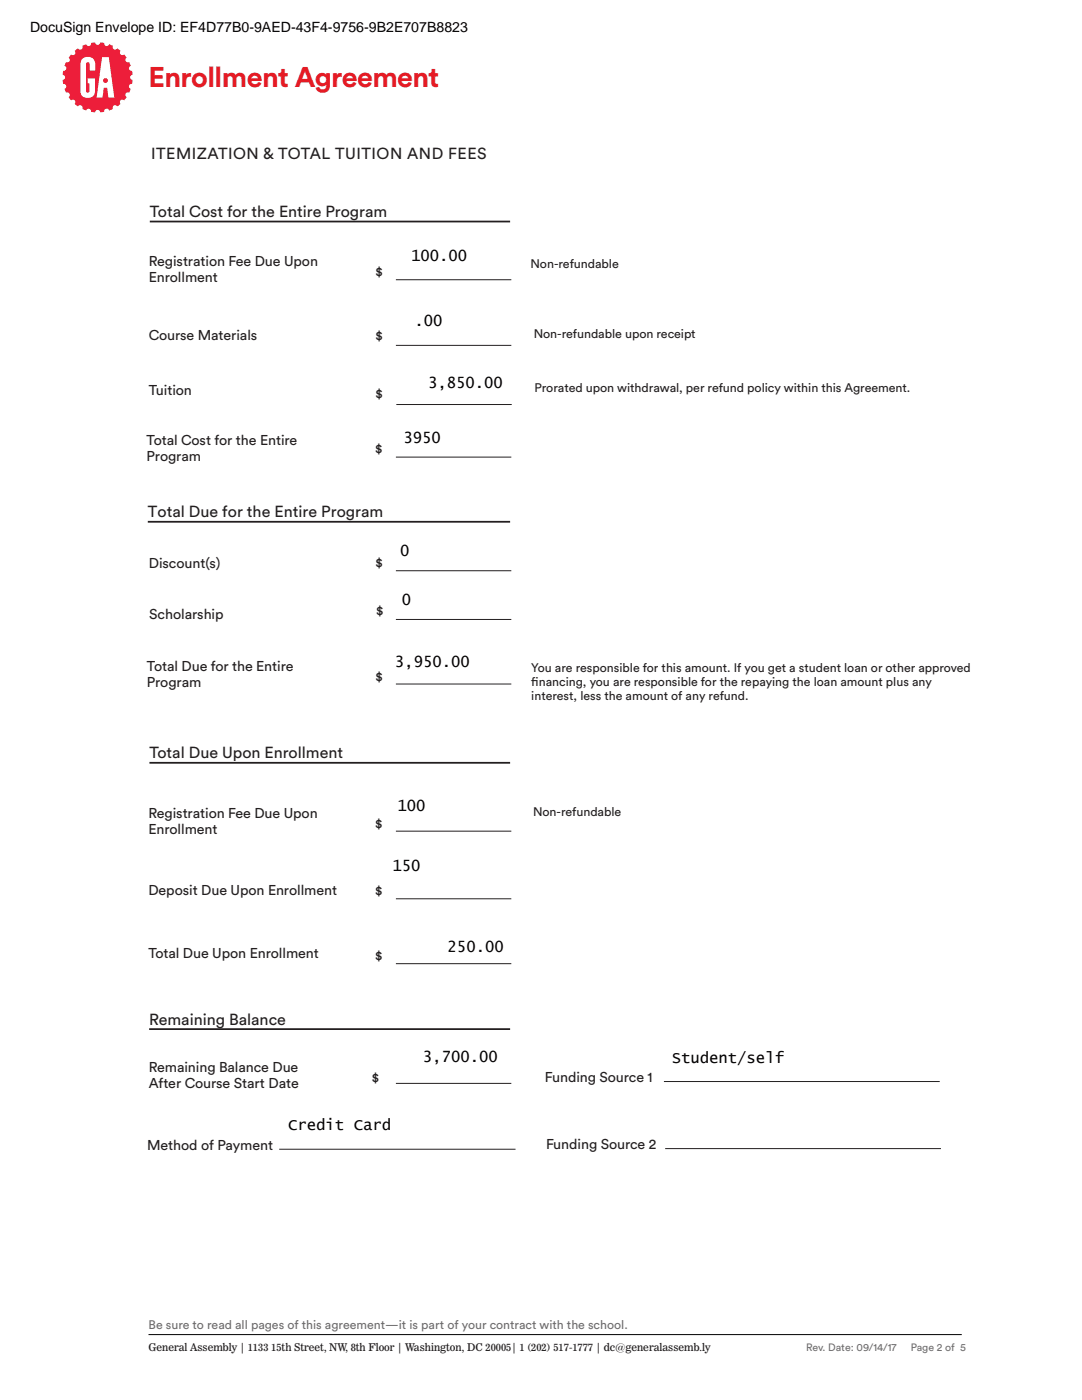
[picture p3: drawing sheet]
<svg xmlns="http://www.w3.org/2000/svg" width="216mm" height="279mm" viewBox="0 0 216 279" stroke-linecap="round" stroke-linejoin="round" font-family="sans-serif">
<defs><g id="words">
<text font-size="5.6" fill="#e51b24" x="29.6" y="17.3">Enrollment Agreement</text>
<g font-size="3.2" fill="#231f20">
<text x="30.2" y="31.8">ITEMIZATION &amp; TOTAL TUITION AND FEES</text>
<text x="29.9" y="43.3">Total Cost for the Entire Program</text>
<text x="29.5" y="103.3">Total Due for the Entire Program</text>
<text x="29.8" y="151.4">Total Due Upon Enrollment</text>
<text x="29.8" y="204.5">Remaining Balance</text>
</g>
<g font-size="3.1">
<text x="82" y="52">100.00</text>
<text x="82.7" y="65.1">.00</text>
<text x="85.4" y="77.4">3,850.00</text>
<text x="80.5" y="88.4">3950</text>
<text x="79.8" y="111">0</text>
<text x="80.2" y="120.8">0</text>
<text x="78.8" y="133.1">3,950.00</text>
<text x="79.3" y="161.8">100</text>
<text x="78.3" y="173.8">150</text>
<text x="89.3" y="190">250.00</text>
<text x="84.4" y="211.9">3,700.00</text>
<text x="134" y="212.2">Student/self</text>
<text x="57.5" y="225.6">Credit Card</text>
</g>
<text font-size="2.8" x="6" y="6.4">DocuSign Envelope ID: EF4D77B0-9AED-43F4-9756-9B2E707B8823</text>
<g font-size="2.8" fill="#231f20">
<text x="29.7" y="53.2">Registration Fee Due Upon</text>
<text x="29.7" y="56.3">Enrollment</text>
<text x="29.7" y="67.8">Course Materials</text>
<text x="29.7" y="78.9">Tuition</text>
<text x="29.3" y="88.8">Total Cost for the Entire</text>
<text x="29.3" y="92">Program</text>
<text x="29.7" y="113.4">Discount(s)</text>
<text x="29.8" y="123.5">Scholarship</text>
<text x="29.3" y="133.8">Total Due for the Entire</text>
<text x="29.3" y="137">Program</text>
<text x="29.6" y="163.3">Registration Fee Due Upon</text>
<text x="29.6" y="166.5">Enrollment</text>
<text x="29.6" y="178.6">Deposit Due Upon Enrollment</text>
<text x="29.6" y="191.1">Total Due Upon Enrollment</text>
<text x="29.7" y="214">Remaining Balance Due</text>
<text x="108.7" y="216">Funding Source 1</text>
<text x="29.7" y="217.2">After Course Start Date</text>
<text x="29.4" y="229.5">Method of Payment</text>
<text x="109" y="229.4">Funding Source 2</text>
</g>
<g font-size="2.5" fill="#231f20">
<text x="105.9" y="53.5">Non-refundable</text>
<text x="74.9" y="55.1">$</text>
<text x="74.9" y="67.8">$</text>
<text x="106.5" y="67.4">Non-refundable upon receipt</text>
<text x="74.9" y="79.4">$</text>
<text x="106.7" y="78.3">Prorated upon withdrawal, per refund policy within this Agreement.</text>
<text x="74.8" y="90.4">$</text>
<text x="74.9" y="113.2">$</text>
<text x="75" y="122.7">$</text>
<text x="74.9" y="136">$</text>
<text x="106" y="134.1">You are responsible for this amount. If you get a student loan or other approved</text>
<text x="106" y="136.9">f</text>
<text x="106" y="136.9">inancing, you are responsible for the repaying the loan amount plus any</text>
<text x="106" y="139.7">interest, less the amount of any refund.</text>
<text x="74.8" y="165.3">$</text>
<text x="106.4" y="162.9">Non-refundable</text>
<text x="74.8" y="178.6">$</text>
<text x="74.8" y="191.7">$</text>
<text x="74.2" y="215.9">$</text>
</g>
<text font-size="2.5" fill="#6c6d70" x="29.6" y="265.2">Be sure to read all pages of this agreement—it is part of your contract with the school.</text>
<text font-size="2.1" fill="#231f20" x="29.6" y="269.6">General Assembly | 1133 15th Street, NW, 8th Floor | Washington, DC 20005| 1 (202) 517-1777 | dc@generalassemb.ly</text>
<g font-size="2.1" fill="#6c6d70">
<text x="160.9" y="269.7">Rev. Date: 09/14/17</text>
<text x="181.7" y="269.7">Page 2 of 5</text>
</g>
</g></defs>
<path d="M20.6 16.1a.49 .49 0 0 0 .9 0 .49 .49 0 0 0-.9 0zM20.4 11.4h1.3l1.1 8.1h-1.2l-.2-2h-.7l-.2 2h-1.2zM16.4 11.8a1.52 1.52 0 0 1 1.7-.4 1.52 1.52 0 0 1 .9 1.4v1.3h-1.1v-1.5l-.4-.2-.3 .2v5.5a.34 .34 0 0 0 .3 .4 .34 .34 0 0 0 .3-.3v-1.6h-.3v-.9h1.5v2.4a1.46 1.46 0 0 1-1.5 1.4 1.46 1.46 0 0 1-1.5-1.4v-5.3l.1-.6zM14.2 10.9l-.5 .6a.5 .5 0 0 1 .2 .7 .5 .5 0 0 1-.7 .2l-.3 .8a.5 .5 0 0 1 .3 .6 .5 .5 0 0 1-.6 .3l-.1 .8a.5 .5 0 0 1 .5 .5 .5 .5 0 0 1-.5 .5l.1 .9a.5 .5 0 0 1 .6 .3 .5 .5 0 0 1-.3 .6l.3 .8a.5 .5 0 0 1 .7 .2 .5 .5 0 0 1-.2 .7l.5 .6a.5 .5 0 0 1 .7 0 .5 .5 0 0 1 0 .7l.7 .5a.5 .5 0 0 1 .6-.1 .5 .5 0 0 1 .2 .6l.8 .4a.5 .5 0 0 1 .6-.4 .5 .5 0 0 1 .4 .6l.8 .1a.5 .5 0 0 1 .5-.5 .5 .5 0 0 1 .5 .5l.8-.1a.5 .5 0 0 1 .4-.6 .5 .5 0 0 1 .6 .4l.7-.4a.5 .5 0 0 1 .2-.6 .5 .5 0 0 1 .7 .1l.7-.5a.5 .5 0 0 1 0-.7 .5 .5 0 0 1 .7 0l.5-.6a.5 .5 0 0 1-.2-.7 .5 .5 0 0 1 .7-.2l.3-.8a.5 .5 0 0 1-.4-.6 .5 .5 0 0 1 .7-.3l.1-.9a.5 .5 0 0 1-.5-.5 .5 .5 0 0 1 .5-.5l-.1-.8a.5 .5 0 0 1-.7-.3 .5 .5 0 0 1 .4-.6l-.3-.8a.5 .5 0 0 1-.7-.2 .5 .5 0 0 1 .2-.7l-.5-.6a.5 .5 0 0 1-.7 0 .5 .5 0 0 1 0-.7l-.7-.5a.5 .5 0 0 1-.7 .1 .5 .5 0 0 1-.2-.7l-.7-.3a.5 .5 0 0 1-.6 .4 .5 .5 0 0 1-.4-.6l-.8-.1a.5 .5 0 0 1-.5 .5 .5 .5 0 0 1-.5-.5l-.8 .1a.5 .5 0 0 1-.4 .6 .5 .5 0 0 1-.6-.4l-.8 .3a.5 .5 0 0 1-.2 .7 .5 .5 0 0 1-.6-.1l-.7 .5a.5 .5 0 0 1 0 .7 .5 .5 0 0 1-.7 0z" fill="#ed1e3a"/>
<path d="M29.6 266.3h162.3" fill="none" stroke="#000" stroke-width=".2"/>
<g fill="none" stroke="#231f20" stroke-width=".2">
<path d="M79 55.8h23M79 68.9h23M79 91.2h23M79.1 80.7h23M79 113.9h23M79 136.5h23M79 123.6h23M79 165.9h23M79 179.4h23M79 192.3h23M79 216.2h23M132.5 215.8h55"/>
<path d="M55.7 229.4h47.2M132.7 229.2h55.1"/>
</g>
<path d="M29.9 44.2h71.9M29.5 104.1h72.3M29.8 152.2h72M29.8 205.4h72" fill="none" stroke="#231f20" stroke-width=".35"/>
<path d="M5.3 3.5h95.2v3.6h-95.2z" fill="#fff"/>
<use href="#words"/>
</svg>
